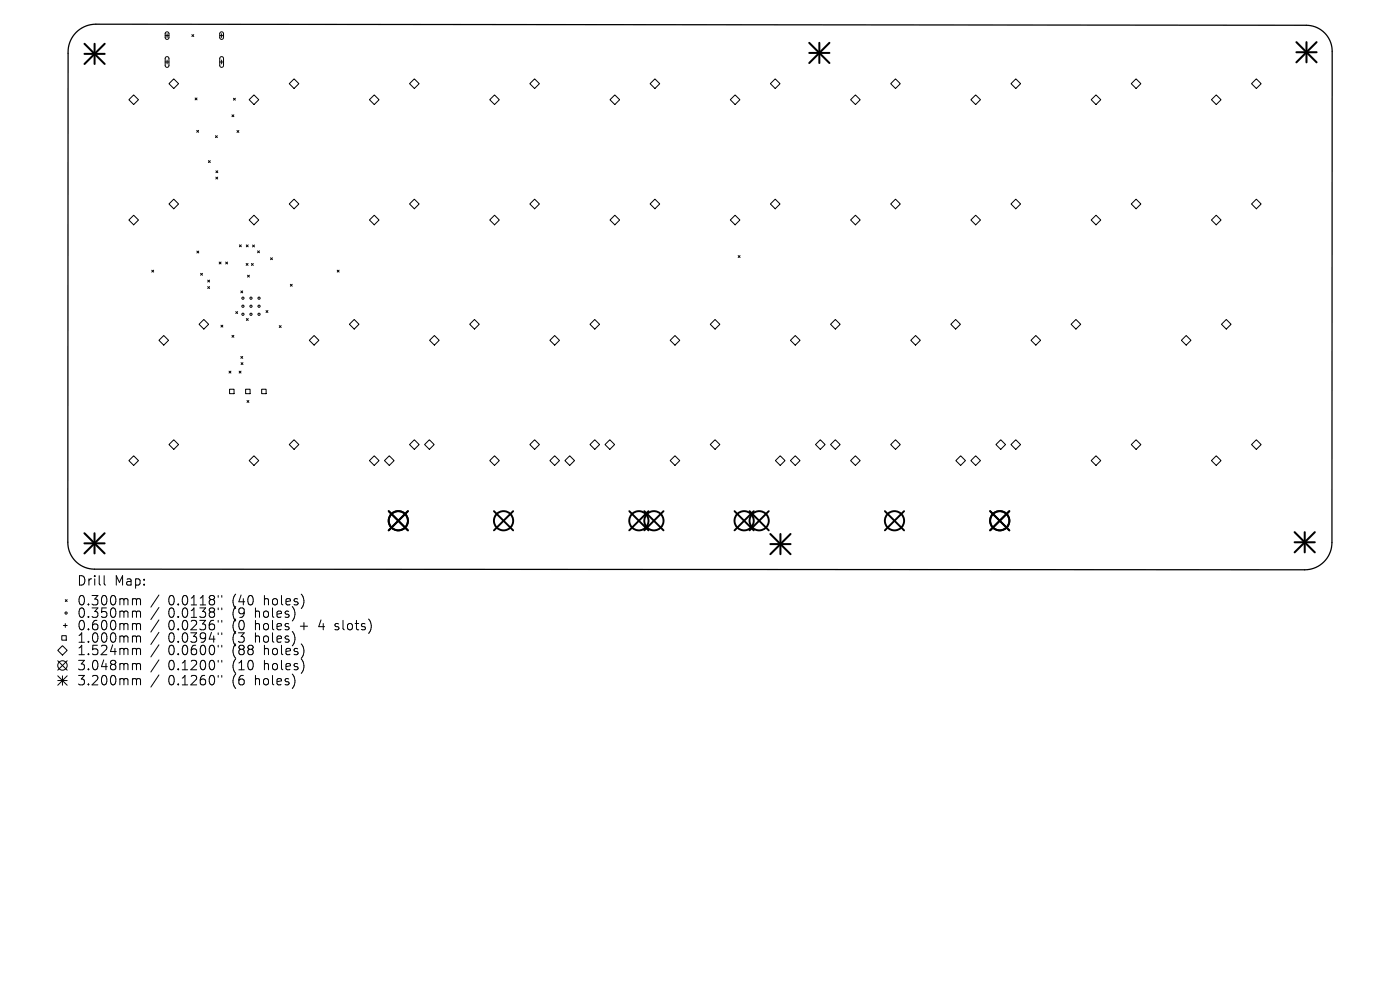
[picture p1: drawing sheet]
<svg xmlns="http://www.w3.org/2000/svg" width="297mm" height="210mm" viewBox="0 0 297 210" stroke-linecap="round" stroke-linejoin="round" font-family="sans-serif">
<defs><g id="words">
<g font-size="2.8">
<text x="16.3" y="124.5">Drill</text>
<text x="24.3" y="124.5">Map:</text>
<text x="16.3" y="128.7">0.300mm</text>
<text x="16.3" y="131.3">0.350mm</text>
<text x="35.7" y="128.7">0.0118&quot;</text>
<text x="35.7" y="131.3">0.0138&quot;</text>
<text x="49.4" y="128.7">(40</text>
<text x="49.4" y="131.3">(9</text>
<text x="54.4" y="131.3">holes)</text>
<text x="56.3" y="128.7">holes)</text>
<text x="16.3" y="134">0.600mm</text>
<text x="16.3" y="136.6">1.000mm</text>
<text x="35.7" y="134">0.0236&quot;</text>
<text x="35.7" y="136.6">0.0394&quot;</text>
<text x="49.4" y="134">(0</text>
<text x="49.4" y="136.6">(3</text>
<text x="54.4" y="134">holes</text>
<text x="54.4" y="136.6">holes)</text>
<text x="64.1" y="134">+</text>
<text x="68.3" y="134">4</text>
<text x="71.9" y="134">slots)</text>
<text x="16.3" y="139.3">1.524mm</text>
<text x="16.3" y="142.5">3.048mm</text>
<text x="35.7" y="139.3">0.0600&quot;</text>
<text x="35.7" y="142.5">0.1200&quot;</text>
<text x="49.4" y="139.3">(88</text>
<text x="49.4" y="142.5">(10</text>
<text x="56.3" y="139.3">holes)</text>
<text x="56.3" y="142.5">holes)</text>
<text x="16.3" y="145.7">3.200mm</text>
<text x="35.7" y="145.7">0.1260&quot;</text>
<text x="49.4" y="145.7">(6</text>
<text x="54.4" y="145.7">holes)</text>
</g>
</g></defs>
<path d="M16.2 6.9a5.9 5.9 0 0 1 4.1-1.8l256.8 .3a5.5 5.5 0 0 1 5.5 5.5v104.2a5.8 5.8 0 0 1-5.8 5.8l-256.8-.2a5.7 5.7 0 0 1-5.6-5.7v-103.7a5.9 5.9 0 0 1 1.8-4.4z" fill="none" stroke="#000" stroke-width=".27"/>
<g fill="none" stroke="#000" stroke-width=".21">
<path d="M35 7.6h.8M35 13.2h.8M35.2 6.9l.3-.1 .3 .2v1l-.3 .3h-.3l-.1-.2zM35.2 12.1l.3-.1 .3 .3v1.7l-.3 .3-.3-.1-.2-.2zM35.4 7.2v.8M35.4 12.7v.9M36.9 16.7l1 1.1-1 1-1.1-1zM40.7 7.3l.4 .4M41.1 7.3l-.4 .4M46.6 7.6h.8M46.6 13.2h.8M46.7 6.9l.4-.1 .3 .2v1l-.3 .3h-.3l-.2-.2z"/>
<path d="M46.7 12.1l.4-.1 .3 .3v1.7l-.3 .3-.3-.1-.2-.2zM47 7.2v.8M47 12.7v.9M61.4 17.8l1-1.1 1 1.1-1 1zM87.9 16.7l1 1.1-1 1-1-1zM112.4 17.8l1-1.1 1 1.1-1 1zM137.9 17.8l1-1.1 1.1 1.1-1.1 1zM164.5 16.7l1 1.1-1 1-1.1-1zM189 17.8l1-1.1 1 1.1-1 1zM214.5 17.8l1-1.1 1 1.1-1 1zM241 16.7l1 1.1-1 1-1-1zM266.5 16.7l1 1.1-1 1-1-1z"/>
<path d="M28.4 20.1l1 1.1-1 1-1.1-1zM41.4 20.8l.4 .4M41.7 27.7l.4 .4M41.8 20.8l-.4 .4M42.1 27.7l-.4 .4M44.2 34.1l.4 .4M44.6 34.1l-.4 .4M45.7 28.8l.4 .4M45.8 37.6l.4 .4M45.8 36.2l.4 .4M46.1 28.8l-.4 .4M46.2 37.6l-.4 .4"/>
<path d="M46.2 36.2l-.4 .4M49.2 24.4l.4 .4M49.5 20.8l.4 .4M49.6 24.4l-.4 .4M49.9 20.8l-.4 .4M50.3 27.7l.4 .4M50.7 27.7l-.4 .4M53.9 20.1l1 1.1-1 1-1-1zM79.4 20.1l1 1.1-1 1-1-1zM104.9 20.1l1 1.1-1 1-1-1zM130.4 20.1l1.1 1.1-1.1 1-1-1zM155.9 20.1l1.1 1.1-1.1 1-1-1z"/>
<path d="M181.5 20.1l1 1.1-1 1-1.1-1zM207 20.1l1 1.1-1 1-1-1zM232.5 20.1l1 1.1-1 1-1-1zM257 21.2l1-1.1 1 1.1-1 1zM28.4 45.7l1 1-1 1-1.1-1zM32.2 57.3l.4 .4M32.6 57.3l-.4 .4M36.9 42.2l1 1.1-1 1-1.1-1zM41.8 53.3l.4 .4M42.2 53.3l-.4 .4M42.6 58l.4 .4M43 58l-.4 .4"/>
<path d="M44.1 59.4l.4 .4M44.5 59.4l-.4 .4M46.5 55.6l.4 .4M46.9 55.6l-.4 .4M47.9 55.6l.4 .4M48.3 55.6l-.4 .4M50.8 51.9l.4 .4M51.2 51.9l-.4 .4M52.2 55.9l.4 .4M52.3 52l.4 .4M52.5 58.4l.4 .4M52.6 55.9l-.4 .4"/>
<path d="M52.7 52l-.4 .4M52.9 58.4l-.4 .4M53.3 55.9l.4 .4M53.6 52l.4 .4M53.7 55.9l-.4 .4M53.9 45.7l1 1-1 1-1-1zM54 52l-.4 .4M54.6 53.2l.4 .4M55 53.2l-.4 .4M57.4 54.7l.4 .4M57.8 54.7l-.4 .4M62.4 42.2l1 1.1-1 1-1-1z"/>
<path d="M71.5 57.3l.4 .4M71.9 57.3l-.4 .4M79.4 45.7l1 1-1 1-1-1zM87.9 42.2l1 1.1-1 1-1-1zM104.9 45.7l1 1-1 1-1-1zM113.4 42.2l1 1.1-1 1-1-1zM130.4 45.7l1.1 1-1.1 1-1-1zM138.9 42.2l1.1 1.1-1.1 1-1-1zM154.9 46.7l1-1 1.1 1-1.1 1zM156.6 54.2l.4 .4M157 54.2l-.4 .4M164.5 42.2l1 1.1-1 1-1.1-1z"/>
<path d="M181.5 45.7l1 1-1 1-1.1-1zM189 43.3l1-1.1 1 1.1-1 1zM207 45.7l1 1-1 1-1-1zM215.5 42.2l1 1.1-1 1-1-1zM232.5 45.7l1 1-1 1-1-1zM241 42.2l1 1.1-1 1-1-1zM257 46.7l1-1 1 1-1 1zM266.5 42.2l1 1.1-1 1-1-1zM33.7 72.2l1-1 1.1 1-1.1 1zM43.2 67.8l1.1 1-1.1 1-1-1zM44.1 60.8l.4 .4M44.5 60.8l-.4 .4"/>
<path d="M46.9 69l.4 .4M47.3 69l-.4 .4M48.6 78.7l.4 .4M49 78.7l-.4 .4M49.2 71.1l.4 .4M49.6 71.1l-.4 .4M50 66.1l.4 .4M50.4 66.1l-.4 .4M50.7 78.7l.4 .4M51.1 61.7l.4 .4M51.1 75.6l.4 .4M51.1 78.7l-.4 .4"/>
<path d="M51.1 76.9l.4 .4M51.5 61.7l-.4 .4M51.5 75.6l-.4 .4M51.5 76.9l-.4 .4M52.3 67.6l.4 .4M52.7 67.6l-.4 .4M56.4 65.9l.4 .4M56.8 65.9l-.4 .4M59.2 69.1l.4 .4M59.6 69.1l-.4 .4M61.6 60.3l.4 .4M62 60.3l-.4 .4"/>
<path d="M65.6 72.2l1-1 1.1 1-1.1 1zM75.1 67.8l1.1 1-1.1 1-1-1zM91.1 72.2l1.1-1 1 1-1 1zM100.7 67.8l1 1-1 1-1.1-1zM117.7 71.2l1 1-1 1-1-1zM126.2 67.8l1 1-1 1-1-1zM142.2 72.2l1-1 1 1-1 1zM151.7 67.8l1 1-1 1-1-1zM167.7 72.2l1-1 1 1-1 1zM177.2 67.8l1 1-1 1-1-1zM193.2 72.2l1-1 1 1-1 1zM202.7 67.8l1.1 1-1.1 1-1-1z"/>
<path d="M218.7 72.2l1-1 1.1 1-1.1 1zM228.3 67.8l1 1-1 1-1.1-1zM250.6 72.2l1-1 1.1 1-1.1 1zM259.1 68.8l1-1 1.1 1-1.1 1zM27.3 97.7l1.1-1 1 1-1 1zM36.9 93.3l1 1-1 1-1.1-1zM48.7 82.6h1v.9h-1zM52.1 82.6h1v.9h-1zM52.4 85l.4 .4M52.8 85l-.4 .4M53.9 96.7l1 1-1 1-1-1zM55.5 82.6h1v.9h-1z"/>
<path d="M61.4 94.3l1-1 1 1-1 1zM78.4 97.7l1-1 1 1-1 1zM81.6 97.7l1-1 1 1-1 1zM87.9 93.3l1 1-1 1-1-1zM90.1 94.3l1-1 1 1-1 1zM104.9 96.7l1 1-1 1-1-1zM112.4 94.3l1-1 1 1-1 1zM117.7 96.7l1 1-1 1-1-1zM119.8 97.7l1.1-1 1 1-1 1zM125.2 94.3l1-1 1 1-1 1zM128.3 94.3l1.1-1 1 1-1 1zM142.2 97.7l1-1 1 1-1 1z"/>
<path d="M151.7 93.3l1 1-1 1-1-1zM165.5 96.7l1 1-1 1-1-1zM167.7 97.7l1-1 1 1-1 1zM173 94.3l1-1 1 1-1 1zM176.2 94.3l1-1 1 1-1 1zM181.5 96.7l1 1-1 1-1.1-1zM189 94.3l1-1 1 1-1 1zM202.8 97.7l1-1 1 1-1 1zM206 97.7l1-1 1 1-1 1zM212.3 93.3l1 1-1 1-1-1zM214.5 94.3l1-1 1 1-1 1zM231.5 97.7l1-1 1 1-1 1z"/>
<path d="M241 93.3l1 1-1 1-1-1zM257 97.7l1-1 1 1-1 1zM266.5 93.3l1 1-1 1-1-1zM12.3 138l1-1 1 1-1 1zM13.1 134.9h1v.9h-1zM13.4 132.7h.9M13.9 127.2l.4 .4M13.9 132.3v.8M14.3 127.2l-.4 .4M22.1 122.1v1.7l.3 .3M28.4 127h.3l.3 .3M28.4 129.6h.3l.3 .3"/>
<path d="M28.4 132.3h.3l.3 .3M28.4 134.9h.3l.3 .3M28.4 137.5h.3l.3 .3M29 127.3l.2-.3 .5 .1 .1 1.2M29 127.3v1M29 129.9v1.1M29 132.6v1M29 135.2v1M29 137.8v1.1M29 129.9l.2-.3 .5 .1 .1 1.3M29 132.6l.2-.3 .5 .1 .1 1.2M29 135.2l.2-.3 .5 .1 .1 1.2"/>
<path d="M29 137.8l.2-.3 .5 .1 .1 1.3M33.7 126.2l-1.7 2.6M33.7 128.9l-1.7 2.5M33.7 131.5l-1.7 2.6M33.7 134.1l-1.7 2.6M33.7 136.8l-1.7 2.6M33.7 140l-1.7 2.6M46.3 126.3v.4M46.3 129v.3M46.3 131.6v.4M46.3 134.2v.4M46.3 136.9v.4"/>
<path d="M47.1 126.3v.4M47.1 129v.3M47.1 131.6v.4M47.1 134.2v.4M47.1 136.9v.4M71.1 133.5l.1 .1M71.1 132.4v.4M12.3 140.2l2 2M12.3 143.4l2 2M12.3 144.4h2M13.3 143.4v2M14.3 140.2l-2 2"/>
<path d="M14.3 143.4l-2 2M28.4 140.7h.3l.3 .3M28.4 143.9h.3l.3 .3M29 141v1.1M29 144.2v1.1M29 141l.2-.3 .5 .1 .1 1.3M29 144.2l.2-.3 .5 .1 .1 1.3M33.7 143.2l-1.7 2.6M46.3 140.1v.4M46.3 143.3v.4M47.1 140.1v.4M47.1 143.3v.4"/>
<circle cx="51.5" cy="63.3" r=".23"/>
<circle cx="51.5" cy="65" r=".23"/>
<circle cx="51.5" cy="66.7" r=".23"/>
<circle cx="53.2" cy="63.3" r=".23"/>
<circle cx="53.2" cy="65" r=".23"/>
<circle cx="53.2" cy="66.7" r=".23"/>
<circle cx="55" cy="63.3" r=".23"/>
<circle cx="55" cy="65" r=".23"/>
<circle cx="55" cy="66.7" r=".23"/>
<circle cx="14" cy="130" r=".23"/>
<circle cx="13.3" cy="141.2" r="1"/>
</g>
<g fill="none" stroke="#000" stroke-width=".41">
<path d="M82.5 108.4l4 4.1M86.5 108.4l-4 4.1M104.8 108.4l4.1 4.1M108.9 108.4l-4.1 4.1M133.5 108.4l4.1 4.1M136.7 108.4l4.1 4.1M137.6 108.4l-4.1 4.1M140.8 108.4l-4.1 4.1M155.8 108.4l4.1 4.1M159 108.4l4.1 4.1M159.9 108.4l-4.1 4.1M163.1 108.4l-4.1 4.1"/>
<path d="M187.7 108.4l4.1 4.1M191.8 108.4l-4.1 4.1M210 108.4l4.1 4.1M214.1 108.4l-4.1 4.1"/>
<circle cx="84.5" cy="110.5" r="2.04"/>
<circle cx="106.8" cy="110.5" r="2.04"/>
<circle cx="135.5" cy="110.5" r="2.04"/>
<circle cx="138.7" cy="110.5" r="2.04"/>
<circle cx="157.9" cy="110.5" r="2.04"/>
<circle cx="161.1" cy="110.5" r="2.04"/>
<circle cx="189.8" cy="110.5" r="2.04"/>
<circle cx="212.1" cy="110.5" r="2.04"/>
</g>
<g fill="none" stroke="#000" stroke-width=".43">
<path d="M17.9 9.3l4.3 4.3M17.9 11.4h4.3M20.1 9.3v4.3M22.2 9.3l-4.3 4.3M171.7 9.1l4.3 4.3M171.7 11.2h4.3M173.8 9.1v4.3M176 9.1l-4.3 4.3M275 8.9l4.3 4.3M275 11.1h4.3M277.2 8.9v4.3M279.3 8.9l-4.3 4.3"/>
<path d="M17.9 113.1l4.3 4.3M17.9 115.3h4.3M20.1 113.1v4.3M22.2 113.1l-4.3 4.3M163.4 113.3l4.3 4.3M163.4 115.4h4.3M165.6 113.3v4.3M167.7 113.3l-4.3 4.3M274.6 112.9l4.3 4.3M274.6 115h4.3M276.8 112.9v4.3M278.9 112.9l-4.3 4.3"/>
</g>
<use href="#words"/>
</svg>
